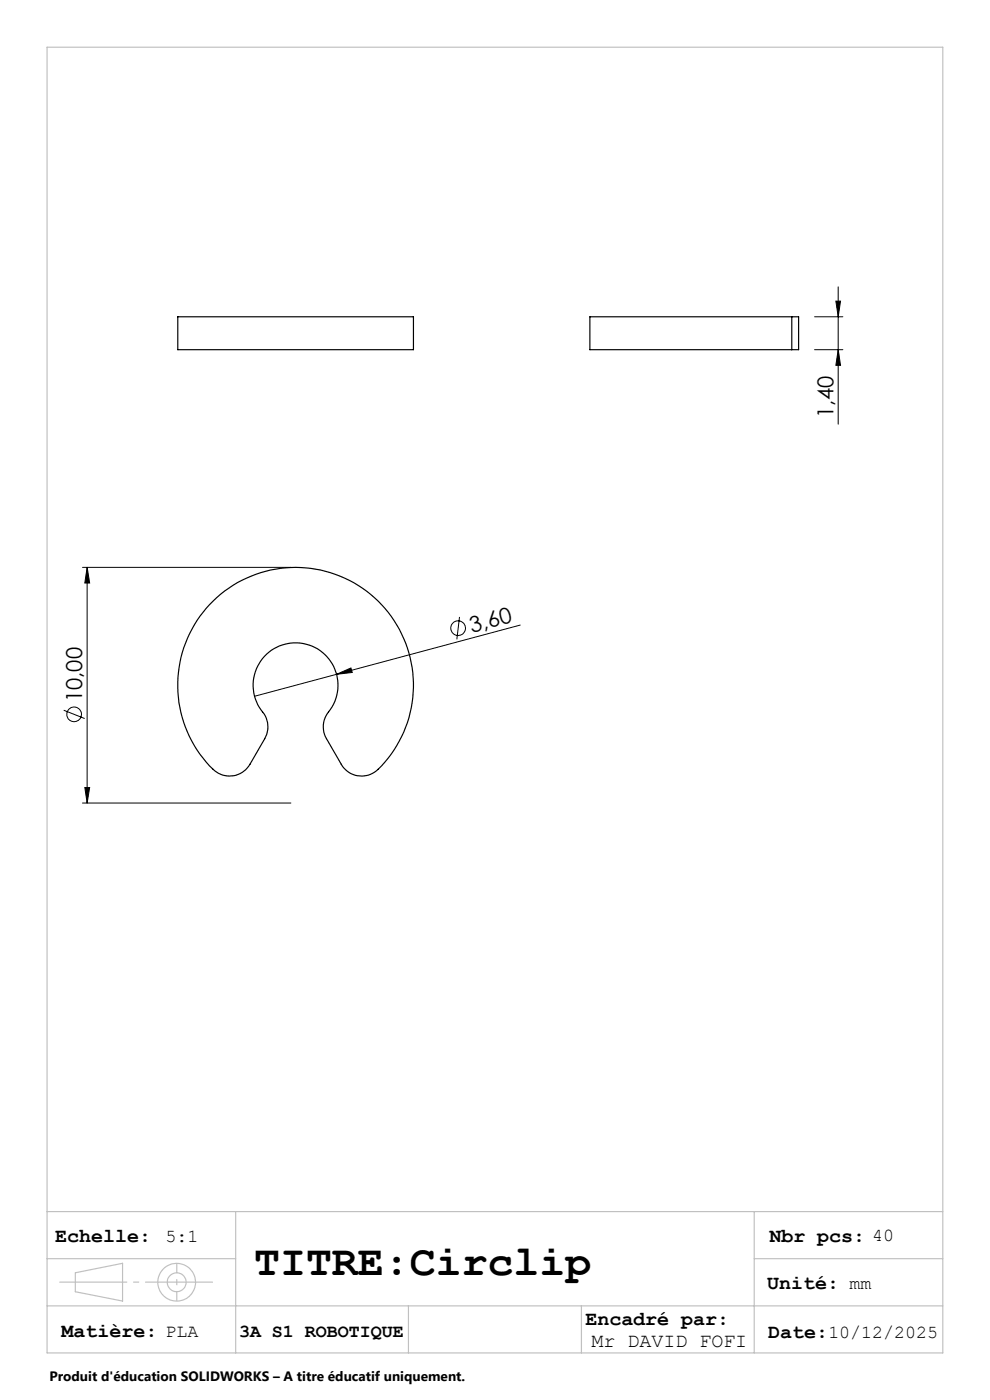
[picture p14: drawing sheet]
<svg xmlns="http://www.w3.org/2000/svg" width="210mm" height="297mm" viewBox="0 0 210 297" stroke-linecap="round" stroke-linejoin="round" font-family="sans-serif">
<defs><g id="words">
<text font-size="9.2" x="53.9" y="270.4">TITRE:Circlip</text>
<g font-size="4.7">
<text x="176.8" y="88.7" transform="rotate(-90 176.8 88.7)">1,40</text>
<text x="100.1" y="134.2" transform="rotate(-15 100.1 134.2)">3,60</text>
<text x="17.5" y="149" transform="rotate(-90 17.5 149)">10,00</text>
</g>
<g font-size="4.2">
<text x="11.7" y="263.4">Echelle:</text>
<text x="163.2" y="263.4">Nbr pcs: 40</text>
<text x="162.8" y="273.5">Unité: mm</text>
<text x="124.2" y="281.1">Encadré par:</text>
<text x="13.1" y="283.6">Matière: PLA</text>
<text x="125.5" y="285.8">Mr DAVID FOFI</text>
<text x="163" y="283.8">Date:10/12/2025</text>
</g>
<g font-size="3.9">
<text x="35.1" y="263.4">5:1</text>
<text x="50.7" y="283.6">3A S1 ROBOTIQUE</text>
</g>
<text font-size="2.9" x="10.5" y="292.9">Produit d'éducation SOLIDWORKS – A titre éducatif uniquement.</text>
</g></defs>
<path d="M37.7 67.2h50v7h-50zM168 67.2h-42.9v7h42.9M168 67.2h1.4v7h-1.4M168 67.2v7M44.4 128.3a25 25 0 0 1 36.1-.5 25 25 0 0 1-1 36 4.9 4.9 0 0 1-7.1-1.7l-3.1-5.4a5.1 5.1 0 0 1 .8-6.2 9 9 0 0 0-1.7-12.1 9 9 0 0 0-12.3 .8 9 9 0 0 0-.1 12.2 5.2 5.2 0 0 1 .2 5.3l-3.2 5.4a5.1 5.1 0 0 1-8.6 .4 25.1 25.1 0 0 1 0-34.2z" fill="none" stroke="#000" stroke-width=".25"/>
<g fill="none" stroke="#000" stroke-width=".21">
<path d="M172.8 74.2h6M172.8 67.2h6M177.3 63.9h1l-.5 3.3zM177.8 74.2l.5 3.3h-1zM177.8 60.9v29.1M17.5 120.4h44.2M18.5 120.4l.5 3.3h-1zM18.5 120.4v50M97.5 130.9l-.6 4.7M110.3 132.6l-56.3 15.1M13.5 150.7l4.5 1.7M71.4 143l3-1.3 .3 1z"/>
<path d="M17.5 170.4h44.2M18 167.1h1l-.5 3.3z"/>
<circle cx="97.2" cy="133.3" r="1.55"/>
<circle cx="15.7" cy="151.5" r="1.55"/>
</g>
<g fill="none" stroke="#c0c0c0" stroke-width=".25">
<path d="M10 10h190v277h-190zM10 257h190M50 257v30M160 257v30M10 267h40M10 277h190M16 270l10-2v8l-10-2zM86.6 277v10M123.3 277v10M160 267h40"/>
<circle cx="37.5" cy="272" r="4"/>
<circle cx="37.5" cy="272" r="2.01"/>
</g>
<path d="M12.6 272h32.6" fill="none" stroke="#c0c0c0" stroke-width=".25" stroke-dasharray="30.5 1.3 1.3 1.3" stroke-dashoffset="16.1" stroke-linecap="butt"/>
<path d="M37.5 268v8" fill="none" stroke="#c0c0c0" stroke-width=".25" stroke-dasharray="30.5 1.3 1.3 1.3" stroke-dashoffset="28.4" stroke-linecap="butt"/>
<g fill="#000">
<path d="M71.4 143l3-1.3 .3 1z"/>
<path d="M177.8 74.2l.5 3.3h-1zM177.3 63.9h1l-.5 3.3z"/>
<path d="M18.5 120.4l.5 3.3h-1zM18 167.1h1l-.5 3.3z"/>
</g>
<use href="#words"/>
</svg>
